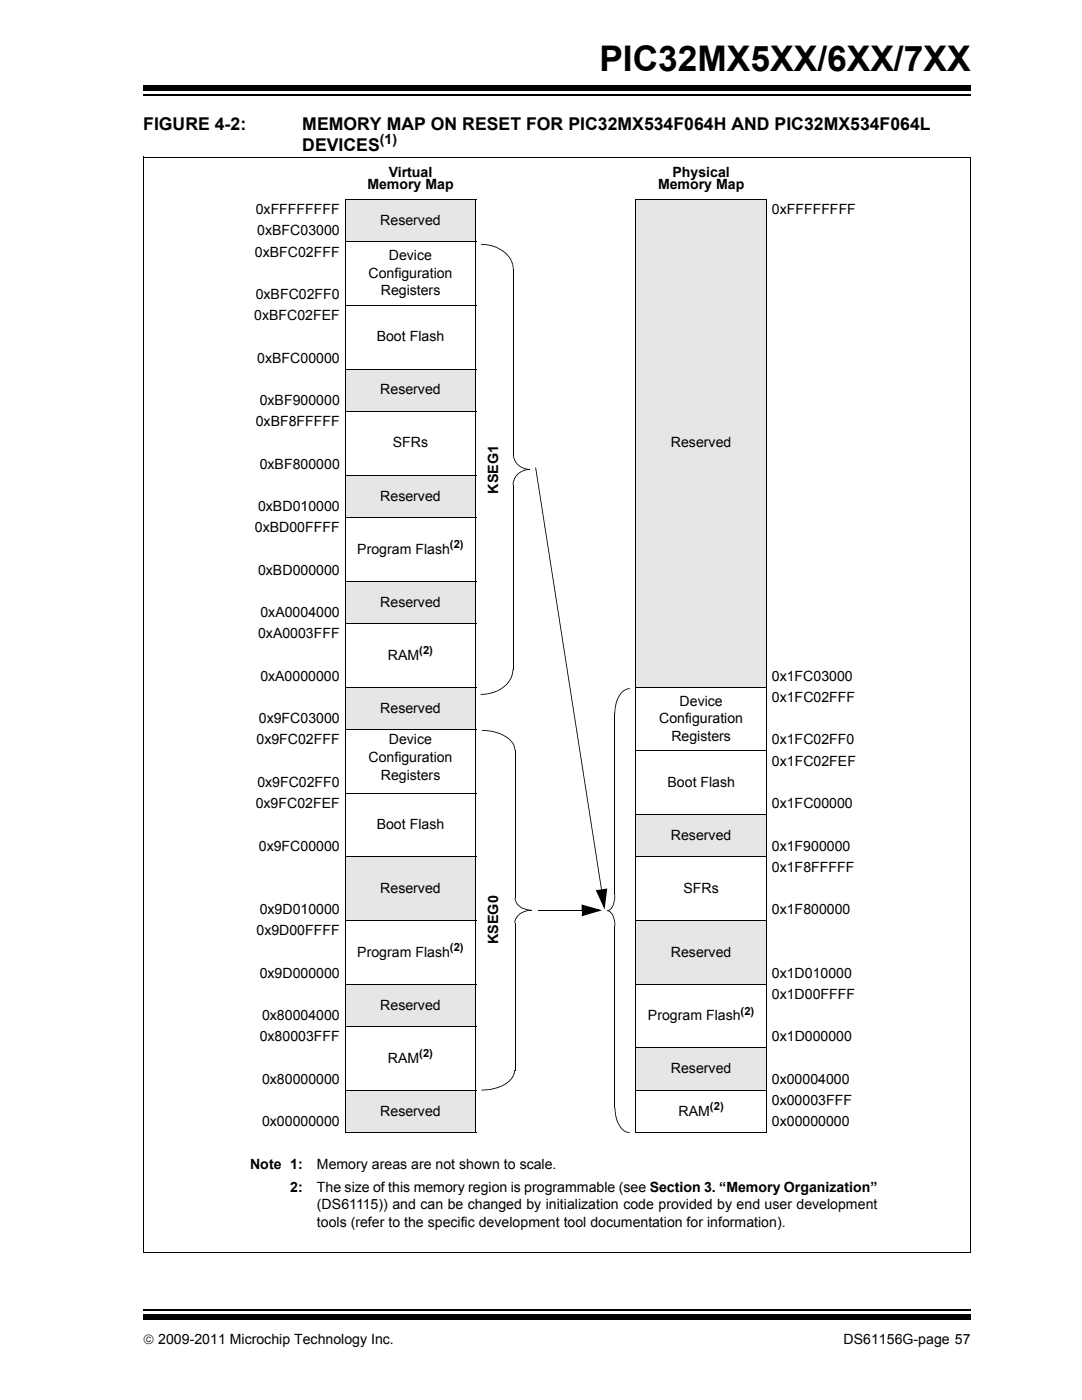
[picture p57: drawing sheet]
<svg xmlns="http://www.w3.org/2000/svg" width="216mm" height="279mm" viewBox="0 0 216 279" stroke-linecap="round" stroke-linejoin="round" font-family="sans-serif">
<defs><g id="words">
<text font-size="7" x="119.6" y="14.2">PIC32MX5XX/6XX/7XX</text>
<g font-size="3.5">
<text x="28.6" y="25.9">FIGURE 4-2:</text>
<text x="60.3" y="25.9">MEMORY MAP ON RESET FOR PIC32MX534F064H AND PIC32MX534F064L</text>
<text x="60.3" y="30.1">DEVICES</text>
</g>
<g font-size="2.8">
<text x="75.8" y="28.7">(1)</text>
<text x="77.6" y="35.3">Virtual</text>
<text x="134.2" y="35.3">Physical</text>
<text x="73.3" y="37.8">Memory Map</text>
<text x="131.3" y="37.8">Memory Map</text>
<text x="51" y="42.7">0xFFFFFFFF</text>
<text x="51.3" y="47">0xBFC03000</text>
<text x="75.9" y="44.9">Reserved</text>
<text x="154" y="42.7">0xFFFFFFFF</text>
<text x="50.9" y="51.2">0xBFC02FFF</text>
<text x="77.6" y="51.9">Device</text>
<text x="51" y="59.7">0xBFC02FF0</text>
<text x="73.5" y="55.4">Configuration</text>
<text x="76" y="58.9">Registers</text>
<text x="50.7" y="63.9">0xBFC02FEF</text>
<text x="75.2" y="68.1">Boot Flash</text>
<text x="51.3" y="72.4">0xBFC00000</text>
<text x="51.8" y="80.8">0xBF900000</text>
<text x="75.9" y="78.7">Reserved</text>
<text x="51" y="85.1">0xBF8FFFFF</text>
<text x="78.4" y="89.3">SFRs</text>
<text x="133.9" y="89.3">Reserved</text>
<text x="51.8" y="93.5">0xBF800000</text>
<text x="75.9" y="99.9">Reserved</text>
<text x="99.4" y="98.5" transform="rotate(-90 99.4 98.5)">KSEG1</text>
<text x="50.9" y="106.2">0xBD00FFFF</text>
<text x="51.5" y="102">0xBD010000</text>
<text x="71.3" y="110.5">Program Flash</text>
<text x="51.5" y="114.7">0xBD000000</text>
<text x="52" y="123.2">0xA0004000</text>
<text x="75.9" y="121.1">Reserved</text>
<text x="51.5" y="127.4">0xA0003FFF</text>
<text x="77.4" y="131.6">RAM</text>
<text x="52" y="135.9">0xA0000000</text>
<text x="154" y="135.9">0x1FC03000</text>
<text x="75.9" y="142.2">Reserved</text>
<text x="135.6" y="140.8">Device</text>
<text x="154" y="140.1">0x1FC02FFF</text>
<text x="51.2" y="148.6">0x9FC02FFF</text>
<text x="51.6" y="144.3">0x9FC03000</text>
<text x="77.6" y="148.6">Device</text>
<text x="131.5" y="144.3">Configuration</text>
<text x="134" y="147.8">Registers</text>
<text x="154" y="148.6">0x1FC02FF0</text>
<text x="73.5" y="152.1">Configuration</text>
<text x="76" y="155.6">Registers</text>
<text x="154" y="152.8">0x1FC02FEF</text>
<text x="51" y="161.3">0x9FC02FEF</text>
<text x="51.4" y="157">0x9FC02FF0</text>
<text x="133.2" y="157">Boot Flash</text>
<text x="154" y="161.3">0x1FC00000</text>
<text x="75.2" y="165.5">Boot Flash</text>
<text x="133.9" y="167.6">Reserved</text>
<text x="51.6" y="169.7">0x9FC00000</text>
<text x="154" y="169.7">0x1F900000</text>
<text x="154" y="174">0x1F8FFFFF</text>
<text x="75.9" y="178.2">Reserved</text>
<text x="136.4" y="178.2">SFRs</text>
<text x="51.8" y="182.4">0x9D010000</text>
<text x="154" y="182.4">0x1F800000</text>
<text x="51.2" y="186.7">0x9D00FFFF</text>
<text x="71.3" y="190.9">Program Flash</text>
<text x="99.4" y="188.4" transform="rotate(-90 99.4 188.4)">KSEG0</text>
<text x="133.9" y="190.9">Reserved</text>
<text x="51.8" y="195.1">0x9D000000</text>
<text x="154" y="195.1">0x1D010000</text>
<text x="52.3" y="203.6">0x80004000</text>
<text x="75.9" y="201.5">Reserved</text>
<text x="129.3" y="203.6">Program Flash</text>
<text x="154" y="199.4">0x1D00FFFF</text>
<text x="51.8" y="207.8">0x80003FFF</text>
<text x="154" y="207.8">0x1D000000</text>
<text x="77.4" y="212.1">RAM</text>
<text x="133.9" y="214.2">Reserved</text>
<text x="52.3" y="216.3">0x80000000</text>
<text x="154" y="216.3">0x00004000</text>
<text x="154" y="220.5">0x00003FFF</text>
<text x="52.3" y="224.8">0x00000000</text>
<text x="75.9" y="222.7">Reserved</text>
<text x="135.4" y="222.7">RAM</text>
<text x="154" y="224.8">0x00000000</text>
<text x="49.9" y="233.2">Note 1:</text>
<text x="63.2" y="233.2">Memory areas are not shown to scale.</text>
<text x="57.9" y="237.8">2:</text>
<text x="63.2" y="237.8">The size of this memory region is programmable (see Section 3. “Memory Organization”</text>
<text x="63.2" y="241.3">(DS61115)) and can be changed by initialization code provided by end user development</text>
<text x="63.2" y="244.9">tools (refer to the specific development tool documentation for information).</text>
<text x="28.6" y="268.1">© 2009-2011 Microchip Technology Inc.</text>
<text x="168.3" y="268.1">DS61156G-page 57</text>
</g>
<g font-size="2.2">
<text x="89.8" y="109.3">(2)</text>
<text x="83.7" y="130.5">(2)</text>
<text x="89.8" y="189.8">(2)</text>
<text x="147.8" y="202.5">(2)</text>
<text x="83.7" y="210.9">(2)</text>
<text x="141.7" y="221.5">(2)</text>
</g>
</g></defs>
<path d="M28.6 261.4h165.1" fill="none" stroke="#000" stroke-width=".36"/>
<path d="M28.6 262.4h165.1v1h-165.1z" fill="#000"/>
<path d="M28.6 16.6h165.1v5.4h-165.1z" fill="#fff"/>
<path d="M28.6 18.9h165.1" fill="none" stroke="#000" stroke-width=".36"/>
<path d="M28.6 17h165.1v1h-165.1z" fill="#000"/>
<g fill="#e6e6e6">
<path d="M68.9 39.8h26.1v8.5h-26.1z"/>
<path d="M126.9 39.8h26.1v97.4h-26.1z"/>
<path d="M68.9 73.7h26.1v8.4h-26.1z"/>
<path d="M68.9 94.8h26.1v8.5h-26.1z"/>
<path d="M68.9 116h26.1v8.5h-26.1z"/>
<path d="M68.9 137.2h26.1v8.4h-26.1z"/>
<path d="M126.9 162.6h26.1v8.4h-26.1z"/>
<path d="M68.9 171h26.1v12.7h-26.1z"/>
<path d="M126.9 183.7h26.1v12.7h-26.1z"/>
<path d="M68.9 196.4h26.1v8.5h-26.1z"/>
<path d="M126.9 209.1h26.1v8.5h-26.1z"/>
</g>
<path d="M45.7 217.6h23.2v4.2h-23.2z" fill="#fff"/>
<path d="M68.9 217.6h26.1v8.5h-26.1z" fill="#e6e6e6"/>
<g fill="#fff">
<path d="M95 217.6h31.9v4.2h-31.9z"/>
<path d="M153 217.6h23.1v4.2h-23.1z"/>
<path d="M45.7 221.8h23.2v4.3h-23.2z"/>
<path d="M95 221.8h31.9v4.3h-31.9z"/>
<path d="M153 221.8h23.1v4.3h-23.1z"/>
</g>
<g fill="none" stroke="#000" stroke-width=".2">
<path d="M28.7 31.4h165M28.7 31.3v218.6M68.8 39.8h26.3M68.9 39.9v8.3M95 39.9v8.3M126.8 39.8h26.3M126.9 39.9v97.2M153 39.9v97.2M193.6 31.4v218.6M68.8 48.3h26.3M68.9 48.3v177.7M95 48.3v177.7"/>
<path d="M102.4 53.8v36.8M68.8 61h26.3M68.8 73.7h26.3M68.8 82.1h26.3M68.8 94.8h26.3M102.5 96.8v36.8M68.8 103.3h26.3M68.8 116h26.3M68.8 124.5h26.3M68.8 137.2h26.3M126.8 137.2h26.3M126.9 137.2v88.8"/>
<path d="M153 137.2v88.8M68.8 145.6h26.3M68.8 158.3h26.3M102.8 149.8v29.4M122.7 142.3v36.4M126.8 149.9h26.3M68.8 171h26.3M126.8 162.6h26.3M126.8 171h26.3M68.8 183.7h26.3M68.8 196.4h26.3M102.8 184.2v29.4"/>
<path d="M107.4 181.7h8.7M122.7 184.8v36.4M126.8 183.7h26.3M126.8 196.4h26.3M68.8 204.9h26.3M68.8 217.6h26.3M126.8 209.1h26.3M126.8 217.6h26.3M68.8 226.1h26.3M126.8 226.1h26.3M28.6 249.9h165"/>
</g>
<g fill="#000">
<path d="M96 48.7a6.4 6.4 0 0 1 6.4 4l-.2 .1-.3-.9-.6-.9-1.3-1-1.6-.8-2.4-.3zM102.2 52.8l.2-.1 .1 .6h-.2zM102.3 53.3h.2v.5h-.2zM103.1 94.8l1-.8 .9-.3v.2l-.9 .2-.9 .8-.6 1-.1 .9h-.2a3.1 3.1 0 0 1 .8-2zM102.3 90.6h.2v.3h-.2zM102.3 90.9h.2l.1 .3h-.2zM105 93.7l.3-.1 .1 .2-.4 .1zM105.3 93.6h.4v.2h-.4zM102.4 91.2h.2l.4 1.1 .9 .8 .9 .4 .9 .1v.2a3.4 3.4 0 0 1-3.3-2.6zM106.8 93.3l.2 .1zM106.8 93.4h.2l13.1 84.1h-.2zM95.9 138.5h.6l.1 .1-.7 .1z"/>
<path d="M96.5 138.5l.7-.1v.2h-.6zM97.2 138.4l1.8-.5 1.8-1.2 1.2-1.7 .3-1.4h.1a5.3 5.3 0 0 1-4.6 4.9l-.6 .1zM124 138.2l.7-.6 1-.2v.1l-.6 .1-.5 .3-.8 .7-.7 1.4-.3 1.4h-.1l.4-1.8zM96.2 145.7a7.7 7.7 0 0 1 6.1 2.5l.4 .7-.1 .1-.4-.7-.6-.7-1.3-.8-1.6-.6-2.5-.3zM102.5 149l.2-.1 .1 .5h-.2zM102.6 149.4h.2v.4h-.1zM122.6 141.9h.2v.4h-.2zM122.7 141.4h.1v.5h-.2zM102.7 179.2h.1l.1 .2-.2 .1zM102.7 179.5l.2-.1v.3h-.1zM119.1 177.6l.9-.1 .1 .3-1 .2zM118.9 177.7h.4l1.4 3.1-.3 .2 .4-3.5 .3 .1-.1 .1-.9 .1-.1-.3 1.2-.2-.5 4.2z"/>
<path d="M119.9 177.5l.2 .1zM122.6 179.3h.1l-.1 .6h-.1zM122.6 178.7h.2l-.1 .6h-.1zM103.3 182.7l1.2-.8 .9-.3 .1 .2-1 .3-.9 .5-.6 .9-.2 .7h-.2a2.05 2.05 0 0 1 .7-1.5zM105.4 181.6h.4v.2h-.4zM105.8 181.6h.3v.2h-.3zM102.8 179.7h.1l.4 .6 .7 .7 1.2 .5 1 .1v.2a3.4 3.4 0 0 1-3.4-2.1zM107.3 181.6l.1 .2zM116.1 180.5l4 1.2-4 1.2 .1-.4 3.2-1 .1 .3-3.3-.9 .1-.3 .1 .1v1h-.3zM116.1 181.7h.3v.9h-.3zM122.5 179.8l.1 .1-.4 1.2-.4 .5-.6 .2v-.1l.5-.3 .4-.4zM121.2 181.7h.2l-.1 .2-.1-.1z"/>
<path d="M121.4 181.7h.1v.2h-.2zM121.5 181.7l.6 .5a3.8 3.8 0 0 1 .7 2.6h-.2l-.2-1.6-.3-.7-.6-.6zM96.1 217.5l.7-.1v.2h-.7zM96.8 217.4h.6v.2h-.6zM97.4 217.4l2.4-.6 1.3-.8 1-.9 .4-.8 .1-.7h.2a4.2 4.2 0 0 1-3.5 3.5l-1.9 .5zM122.6 221.1h.2l.1 1.5 .6 1.6 .6 1 1 .7v.1a4.4 4.4 0 0 1-2.4-3.9zM125.1 225.9l.3 .1v.1l-.3-.1zM125.4 226h.3v.1h-.3z"/>
</g>
<path d="M119.1 177.8l1.9-.3-.5 3.4zM116.2 180.7l3.3 1-3.3 .9z" fill="#000"/>
<use href="#words"/>
</svg>
